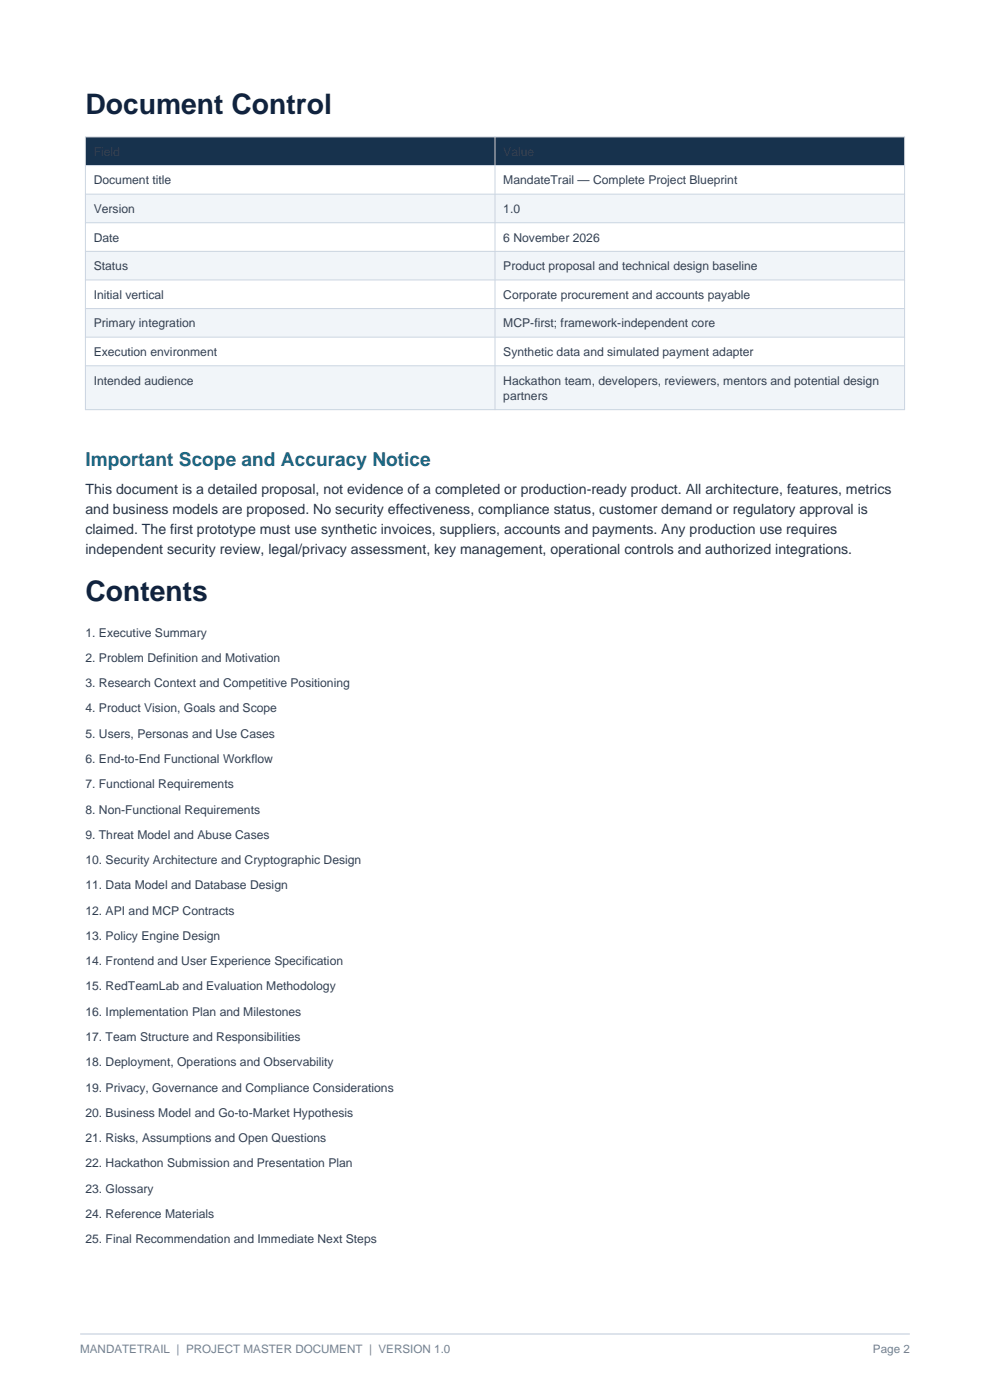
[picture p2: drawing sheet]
<svg xmlns="http://www.w3.org/2000/svg" width="210mm" height="297mm" viewBox="0 0 210 297" stroke-linecap="round" stroke-linejoin="round" font-family="sans-serif">
<defs><g id="words">
<g font-size="6" fill="#10233f">
<text x="18.1" y="24.1">Document Control</text>
<text x="18.1" y="127.5">Contents</text>
</g>
<text font-size="4.1" fill="#176b87" x="18.1" y="98.8">Important Scope and Accuracy Notice</text>
<g font-size="3" fill="#2a3441">
<text x="18.1" y="104.8">This document is a detailed proposal, not evidence of a completed or production-ready product. All architecture, features, metrics</text>
<text x="18.1" y="109">and business models are proposed. No security effectiveness, compliance status, customer demand or regulatory approval is</text>
<text x="18.1" y="113.3">claimed. The first prototype must use synthetic invoices, suppliers, accounts and payments. Any production use requires</text>
<text x="18.1" y="117.5">independent security review, legal/privacy assessment, key management, operational controls and authorized integrations.</text>
</g>
<g font-size="2.6" fill="#334155">
<text x="19.9" y="39.1">Document title</text>
<text x="106.8" y="39.1">MandateTrail — Complete Project Blueprint</text>
<text x="19.9" y="45.2">Version</text>
<text x="106.8" y="45.2">1.0</text>
<text x="19.9" y="51.2">Date</text>
<text x="106.8" y="51.2">6 November 2026</text>
<text x="19.9" y="57.3">Status</text>
<text x="106.8" y="57.3">Product proposal and technical design baseline</text>
<text x="19.9" y="63.4">Initial vertical</text>
<text x="106.8" y="63.4">Corporate procurement and accounts payable</text>
<text x="19.9" y="69.4">Primary integration</text>
<text x="106.8" y="69.4">MCP-first; framework-independent core</text>
<text x="19.9" y="75.5">Execution environment</text>
<text x="106.8" y="75.5">Synthetic data and simulated payment adapter</text>
<text x="19.9" y="81.6">Intended audience</text>
<text x="106.8" y="81.6">Hackathon team, developers, reviewers, mentors and potential design</text>
<text x="106.8" y="84.8">partners</text>
<text x="18.1" y="135.1">1. Executive Summary</text>
<text x="18.1" y="140.4">2. Problem Definition and Motivation</text>
<text x="18.1" y="145.8">3. Research Context and Competitive Positioning</text>
<text x="18.1" y="151.1">4. Product Vision, Goals and Scope</text>
<text x="18.1" y="156.5">5. Users, Personas and Use Cases</text>
<text x="18.1" y="161.9">6. End-to-End Functional Workflow</text>
<text x="18.1" y="167.2">7. Functional Requirements</text>
<text x="18.1" y="172.6">8. Non-Functional Requirements</text>
<text x="18.1" y="178">9. Threat Model and Abuse Cases</text>
<text x="18.1" y="183.3">10. Security Architecture and Cryptographic Design</text>
<text x="18.1" y="188.7">11. Data Model and Database Design</text>
<text x="18.1" y="194">12. API and MCP Contracts</text>
<text x="18.1" y="199.4">13. Policy Engine Design</text>
<text x="18.1" y="204.8">14. Frontend and User Experience Specification</text>
<text x="18.1" y="210.1">15. RedTeamLab and Evaluation Methodology</text>
<text x="18.1" y="215.5">16. Implementation Plan and Milestones</text>
<text x="18.1" y="220.8">17. Team Structure and Responsibilities</text>
<text x="18.1" y="226.2">18. Deployment, Operations and Observability</text>
<text x="18.1" y="231.6">19. Privacy, Governance and Compliance Considerations</text>
<text x="18.1" y="236.9">20. Business Model and Go-to-Market Hypothesis</text>
<text x="18.1" y="242.3">21. Risks, Assumptions and Open Questions</text>
<text x="18.1" y="247.7">22. Hackathon Submission and Presentation Plan</text>
<text x="18.1" y="253">23. Glossary</text>
<text x="18.1" y="258.4">24. Reference Materials</text>
<text x="18.1" y="263.7">25. Final Recommendation and Immediate Next Steps</text>
</g>
<g font-size="2.5" fill="#718096">
<text x="17" y="287">MANDATETRAIL | PROJECT MASTER DOCUMENT | VERSION 1.0</text>
<text x="185.2" y="287">Page 2</text>
</g>
</g></defs>
<path d="M17 283h176" fill="none" stroke="#d7dee7" stroke-width=".35"/>
<path d="M18.1 29.1h173.8v6h-173.8z" fill-rule="evenodd" fill="#17324d"/>
<path d="M18.1 35.1h173.8v6.1h-173.8z" fill-rule="evenodd" fill="#fff"/>
<path d="M18.1 41.2h173.8v6.1h-173.8z" fill-rule="evenodd" fill="#f1f5f9"/>
<path d="M18.1 47.3h173.8v6h-173.8z" fill-rule="evenodd" fill="#fff"/>
<path d="M18.1 53.3h173.8v6.1h-173.8z" fill-rule="evenodd" fill="#f1f5f9"/>
<path d="M18.1 59.4h173.8v6.1h-173.8z" fill-rule="evenodd" fill="#fff"/>
<path d="M18.1 65.5h173.8v6h-173.8z" fill-rule="evenodd" fill="#f1f5f9"/>
<path d="M18.1 71.5h173.8v6.1h-173.8z" fill-rule="evenodd" fill="#fff"/>
<path d="M18.1 77.6h173.8v9.3h-173.8z" fill-rule="evenodd" fill="#f1f5f9"/>
<path d="M18.1 29.1h173.8v57.8h-173.8zM18.1 35.1h173.8M105 29.1v57.8M18.1 41.2h173.8M18.1 47.3h173.8M18.1 53.3h173.8M18.1 59.4h173.8M18.1 65.5h173.8M18.1 71.5h173.8M18.1 77.6h173.8" fill="none" stroke="#cbd5e1" stroke-width=".21"/>
<use href="#words"/>
</svg>
